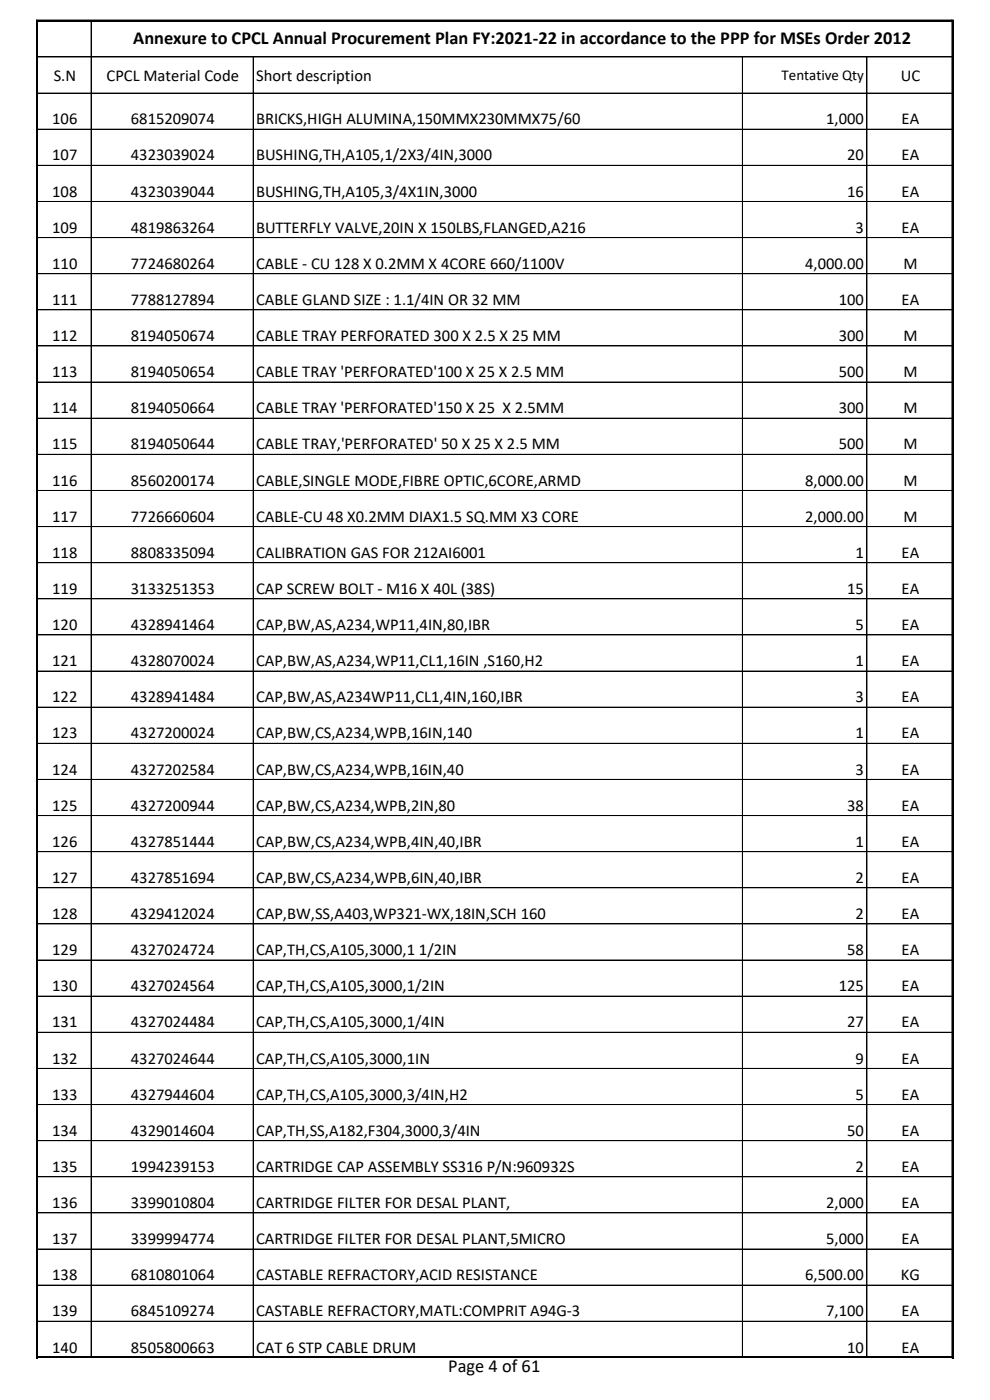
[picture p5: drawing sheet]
<svg xmlns="http://www.w3.org/2000/svg" width="210mm" height="297mm" viewBox="0 0 210 297" stroke-linecap="round" stroke-linejoin="round" font-family="sans-serif">
<defs><g id="words">
<g font-size="3.9">
<text x="28.3" y="9.4">Annexure to CPCL Annual Procurement Plan FY:2021-22 in accordance to the PPP for MSEs Order 2012</text>
<text x="95.1" y="291.1">Page 4 of 61</text>
</g>
<g font-size="3.5">
<text x="11.4" y="17.1">S.N</text>
<text x="22.6" y="17.1">CPCL Material Code</text>
<text x="54.3" y="17.1">Short description</text>
<text x="191.1" y="17.1">UC</text>
<text x="11.1" y="26.4">106</text>
<text x="27.8" y="26.4">6815209074</text>
<text x="54.3" y="26.4">BRICKS,HIGH ALUMINA,150MMX230MMX75/60</text>
<text x="175.3" y="26.4">1,000</text>
<text x="191.3" y="26.4">EA</text>
<text x="11.1" y="34">107</text>
<text x="27.8" y="34">4323039024</text>
<text x="54.3" y="34">BUSHING,TH,A105,1/2X3/4IN,3000</text>
<text x="179.7" y="34">20</text>
<text x="191.3" y="34">EA</text>
<text x="11.1" y="41.7">108</text>
<text x="27.8" y="41.7">4323039044</text>
<text x="54.3" y="41.7">BUSHING,TH,A105,3/4X1IN,3000</text>
<text x="179.7" y="41.7">16</text>
<text x="191.3" y="41.7">EA</text>
<text x="11.1" y="49.4">109</text>
<text x="27.8" y="49.4">4819863264</text>
<text x="54.3" y="49.4">BUTTERFLY VALVE,20IN X 150LBS,FLANGED,A216</text>
<text x="181.5" y="49.4">3</text>
<text x="191.3" y="49.4">EA</text>
<text x="11.1" y="57">110</text>
<text x="27.8" y="57">7724680264</text>
<text x="54.3" y="57">CABLE - CU 128 X 0.2MM X 4CORE 660/1100V</text>
<text x="170.8" y="57">4,000.00</text>
<text x="191.6" y="57">M</text>
<text x="11.1" y="64.7">111</text>
<text x="27.8" y="64.7">7788127894</text>
<text x="54.3" y="64.7">CABLE GLAND SIZE : 1.1/4IN OR 32 MM</text>
<text x="177.9" y="64.7">100</text>
<text x="191.3" y="64.7">EA</text>
<text x="11.1" y="72.4">112</text>
<text x="27.8" y="72.4">8194050674</text>
<text x="54.3" y="72.4">CABLE TRAY PERFORATED 300 X 2.5 X 25 MM</text>
<text x="177.9" y="72.4">300</text>
<text x="191.6" y="72.4">M</text>
<text x="11.1" y="80">113</text>
<text x="27.8" y="80">8194050654</text>
<text x="54.3" y="80">CABLE TRAY 'PERFORATED'100 X 25 X 2.5 MM</text>
<text x="177.9" y="80">500</text>
<text x="191.6" y="80">M</text>
<text x="11.1" y="87.7">114</text>
<text x="27.8" y="87.7">8194050664</text>
<text x="54.3" y="87.7">CABLE TRAY 'PERFORATED'150 X 25 X 2.5MM</text>
<text x="177.9" y="87.7">300</text>
<text x="191.6" y="87.7">M</text>
<text x="11.1" y="95.4">115</text>
<text x="27.8" y="95.4">8194050644</text>
<text x="54.3" y="95.4">CABLE TRAY,'PERFORATED' 50 X 25 X 2.5 MM</text>
<text x="177.9" y="95.4">500</text>
<text x="191.6" y="95.4">M</text>
<text x="11.1" y="103">116</text>
<text x="27.8" y="103">8560200174</text>
<text x="54.3" y="103">CABLE,SINGLE MODE,FIBRE OPTIC,6CORE,ARMD</text>
<text x="170.8" y="103">8,000.00</text>
<text x="191.6" y="103">M</text>
<text x="11.1" y="110.7">117</text>
<text x="27.8" y="110.7">7726660604</text>
<text x="54.3" y="110.7">CABLE-CU 48 X0.2MM DIAX1.5 SQ.MM X3 CORE</text>
<text x="170.8" y="110.7">2,000.00</text>
<text x="191.6" y="110.7">M</text>
<text x="11.1" y="118.3">118</text>
<text x="27.8" y="118.3">8808335094</text>
<text x="54.3" y="118.3">CALIBRATION GAS FOR 212AI6001</text>
<text x="181.5" y="118.3">1</text>
<text x="191.3" y="118.3">EA</text>
<text x="11.1" y="126">119</text>
<text x="27.8" y="126">3133251353</text>
<text x="54.3" y="126">CAP SCREW BOLT - M16 X 40L (38S)</text>
<text x="179.7" y="126">15</text>
<text x="191.3" y="126">EA</text>
<text x="11.1" y="133.7">120</text>
<text x="27.8" y="133.7">4328941464</text>
<text x="54.3" y="133.7">CAP,BW,AS,A234,WP11,4IN,80,IBR</text>
<text x="181.5" y="133.7">5</text>
<text x="191.3" y="133.7">EA</text>
<text x="11.1" y="141.3">121</text>
<text x="27.8" y="141.3">4328070024</text>
<text x="54.3" y="141.3">CAP,BW,AS,A234,WP11,CL1,16IN ,S160,H2</text>
<text x="181.5" y="141.3">1</text>
<text x="191.3" y="141.3">EA</text>
<text x="11.1" y="149">122</text>
<text x="27.8" y="149">4328941484</text>
<text x="54.3" y="149">CAP,BW,AS,A234WP11,CL1,4IN,160,IBR</text>
<text x="181.5" y="149">3</text>
<text x="191.3" y="149">EA</text>
<text x="11.1" y="156.7">123</text>
<text x="27.8" y="156.7">4327200024</text>
<text x="54.3" y="156.7">CAP,BW,CS,A234,WPB,16IN,140</text>
<text x="181.5" y="156.7">1</text>
<text x="191.3" y="156.7">EA</text>
<text x="11.1" y="164.3">124</text>
<text x="27.8" y="164.3">4327202584</text>
<text x="54.3" y="164.3">CAP,BW,CS,A234,WPB,16IN,40</text>
<text x="181.5" y="164.3">3</text>
<text x="191.3" y="164.3">EA</text>
<text x="11.1" y="172">125</text>
<text x="27.8" y="172">4327200944</text>
<text x="54.3" y="172">CAP,BW,CS,A234,WPB,2IN,80</text>
<text x="179.7" y="172">38</text>
<text x="191.3" y="172">EA</text>
<text x="11.1" y="179.6">126</text>
<text x="27.8" y="179.6">4327851444</text>
<text x="54.3" y="179.6">CAP,BW,CS,A234,WPB,4IN,40,IBR</text>
<text x="181.5" y="179.6">1</text>
<text x="191.3" y="179.6">EA</text>
<text x="11.1" y="187.3">127</text>
<text x="27.8" y="187.3">4327851694</text>
<text x="54.3" y="187.3">CAP,BW,CS,A234,WPB,6IN,40,IBR</text>
<text x="181.5" y="187.3">2</text>
<text x="191.3" y="187.3">EA</text>
<text x="11.1" y="195">128</text>
<text x="27.8" y="195">4329412024</text>
<text x="54.3" y="195">CAP,BW,SS,A403,WP321-WX,18IN,SCH 160</text>
<text x="181.5" y="195">2</text>
<text x="191.3" y="195">EA</text>
<text x="11.1" y="202.6">129</text>
<text x="27.8" y="202.6">4327024724</text>
<text x="54.3" y="202.6">CAP,TH,CS,A105,3000,1 1/2IN</text>
<text x="179.7" y="202.6">58</text>
<text x="191.3" y="202.6">EA</text>
<text x="11.1" y="210.3">130</text>
<text x="27.8" y="210.3">4327024564</text>
<text x="54.3" y="210.3">CAP,TH,CS,A105,3000,1/2IN</text>
<text x="177.9" y="210.3">125</text>
<text x="191.3" y="210.3">EA</text>
<text x="11.1" y="218">131</text>
<text x="27.8" y="218">4327024484</text>
<text x="54.3" y="218">CAP,TH,CS,A105,3000,1/4IN</text>
<text x="179.7" y="218">27</text>
<text x="191.3" y="218">EA</text>
<text x="11.1" y="225.6">132</text>
<text x="27.8" y="225.6">4327024644</text>
<text x="54.3" y="225.6">CAP,TH,CS,A105,3000,1IN</text>
<text x="181.5" y="225.6">9</text>
<text x="191.3" y="225.6">EA</text>
<text x="11.1" y="233.3">133</text>
<text x="27.8" y="233.3">4327944604</text>
<text x="54.3" y="233.3">CAP,TH,CS,A105,3000,3/4IN,H2</text>
<text x="181.5" y="233.3">5</text>
<text x="191.3" y="233.3">EA</text>
<text x="11.1" y="241">134</text>
<text x="27.8" y="241">4329014604</text>
<text x="54.3" y="241">CAP,TH,SS,A182,F304,3000,3/4IN</text>
<text x="179.7" y="241">50</text>
<text x="191.3" y="241">EA</text>
<text x="11.1" y="248.6">135</text>
<text x="27.8" y="248.6">1994239153</text>
<text x="54.3" y="248.6">CARTRIDGE CAP ASSEMBLY SS316 P/N:960932S</text>
<text x="181.5" y="248.6">2</text>
<text x="191.3" y="248.6">EA</text>
<text x="11.1" y="256.3">136</text>
<text x="27.8" y="256.3">3399010804</text>
<text x="54.3" y="256.3">CARTRIDGE FILTER FOR DESAL PLANT,</text>
<text x="175.3" y="256.3">2,000</text>
<text x="191.3" y="256.3">EA</text>
<text x="11.1" y="263.9">137</text>
<text x="27.8" y="263.9">3399994774</text>
<text x="54.3" y="263.9">CARTRIDGE FILTER FOR DESAL PLANT,5MICRO</text>
<text x="175.3" y="263.9">5,000</text>
<text x="191.3" y="263.9">EA</text>
<text x="11.1" y="271.6">138</text>
<text x="27.8" y="271.6">6810801064</text>
<text x="54.3" y="271.6">CASTABLE REFRACTORY,ACID RESISTANCE</text>
<text x="170.8" y="271.6">6,500.00</text>
<text x="191.1" y="271.6">KG</text>
<text x="11.1" y="279.3">139</text>
<text x="27.8" y="279.3">6845109274</text>
<text x="54.3" y="279.3">CASTABLE REFRACTORY,MATL:COMPRIT A94G-3</text>
<text x="175.3" y="279.3">7,100</text>
<text x="191.3" y="279.3">EA</text>
<text x="11.1" y="286.9">140</text>
<text x="27.8" y="286.9">8505800663</text>
<text x="54.3" y="286.9">CAT 6 STP CABLE DRUM</text>
<text x="179.7" y="286.9">10</text>
<text x="191.3" y="286.9">EA</text>
</g>
<text font-size="3.2" x="165.8" y="17">Tentative Qty</text>
</g></defs>
<g fill="none" stroke="#000" stroke-width=".21">
<path d="M8 12.1h194.1M8 19.7h194.1M19.3 4.5v15.3M19.3 19.8v268.2M53.7 12.1v7.7M53.7 19.8v268.2M157.5 12.1v7.7M157.5 19.8v268.2M183.9 12.1v7.7M183.9 19.8v268.2M202 4.3v283.8M202.1 4.5v15.3"/>
<path d="M202.1 19.8v268.2h-194.1M202.2 4.3h-194.4v283.8M8 27.4h194.1M8 35.1h194.1M8 42.7h194.1M8 50.4h194.1M8 58.1h194.1M8 65.7h194.1M8 73.4h194.1M8 81.1h194.1M8 88.7h194.1M8 96.4h194.1"/>
<path d="M8 104.1h194.1M8 111.7h194.1M8 119.4h194.1M8 127h194.1M8 134.7h194.1M8 142.4h194.1M8 150h194.1M202.1 157.7h-194.1M8 165.4h194.1M8 173h194.1M8 180.7h194.1M8 188.3h194.1"/>
<path d="M8 196h194.1M8 203.7h194.1M8 211.3h194.1M202.1 219h-194.1M8 226.7h194.1M8 234.3h194.1M8 242h194.1M8 249.7h194.1M202.1 257.3h-194.1M202.1 265h-194.1M202.1 272.6h-194.1M7.8 287.8h194.4"/>
<path d="M202.1 280.3h-194.1"/>
</g>
<path d="M7.7 4.4h194.6M7.9 4.2v283.9M202.1 4.2v283.9M7.7 288h194.6" fill="none" stroke="#000" stroke-width=".34"/>
<use href="#words"/>
</svg>
